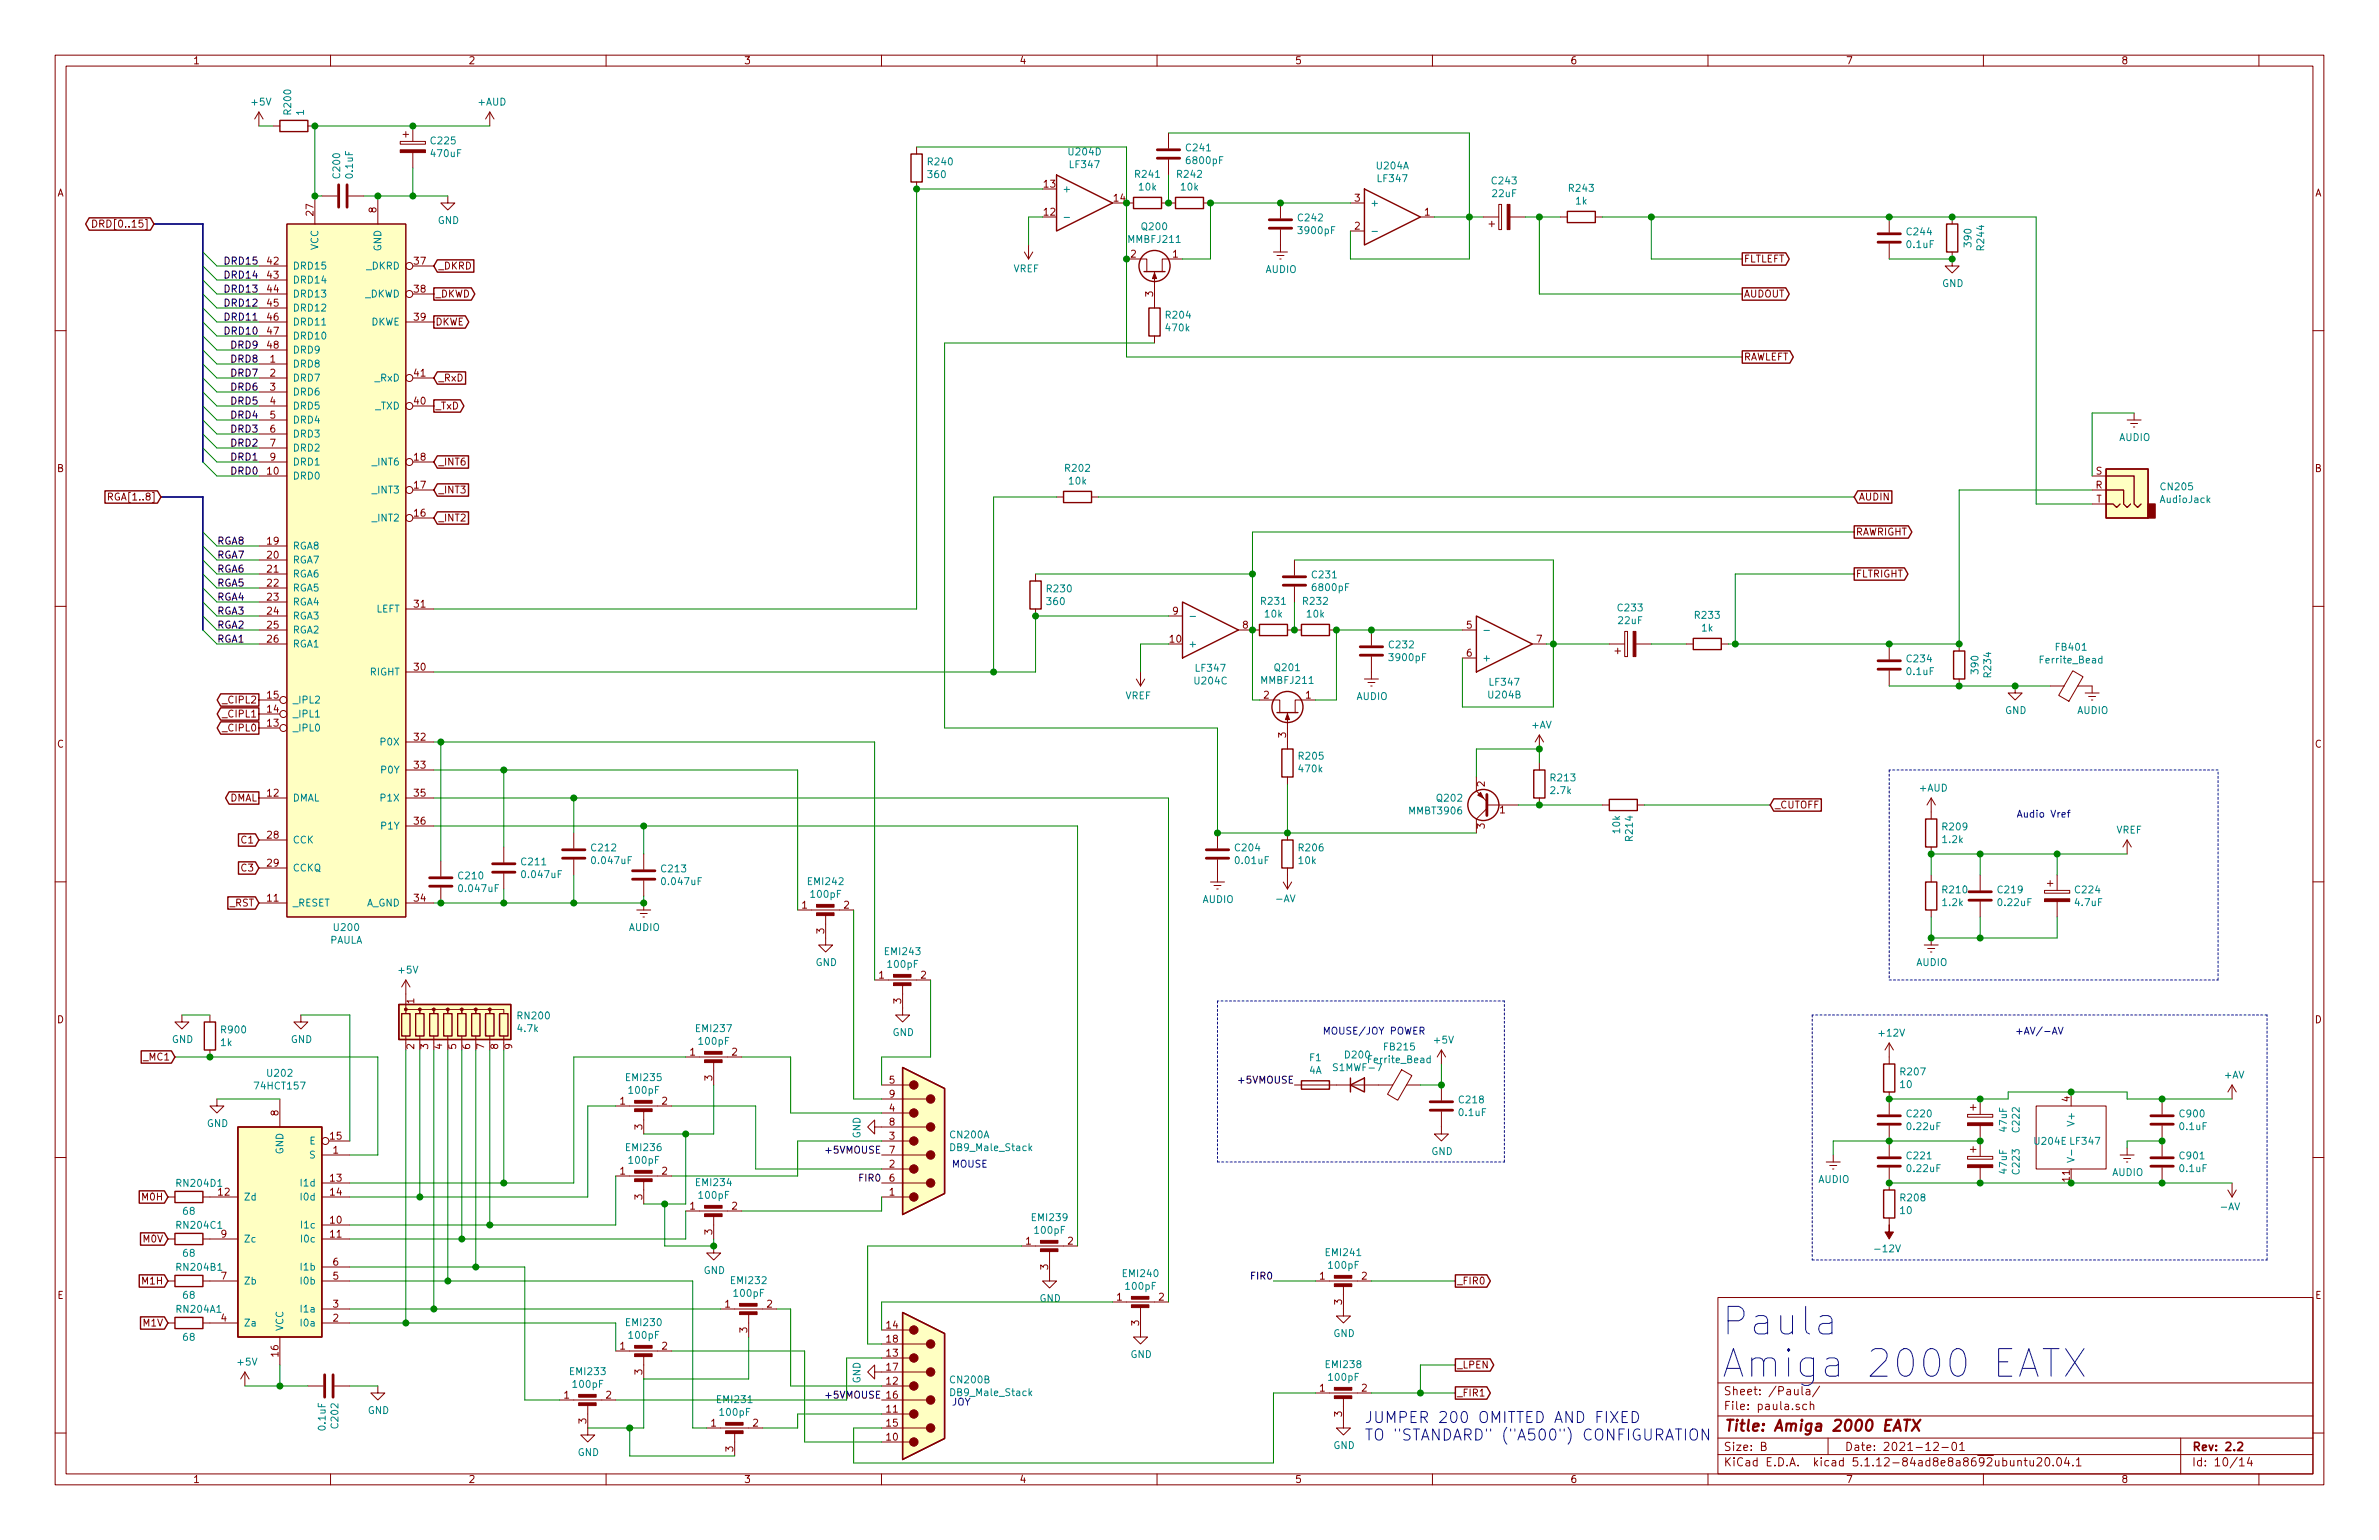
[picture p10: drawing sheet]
<svg xmlns="http://www.w3.org/2000/svg" width="432mm" height="279mm" viewBox="0 0 432 279" stroke-linecap="round" stroke-linejoin="round" font-family="sans-serif">
<defs><g id="words">
<g font-size="7" fill="#0000c2">
<text x="312.4" y="242.3">Paula</text>
<text x="312.4" y="249.9">Amiga 2000 EATX</text>
</g>
<g font-size="2.8" fill="#0000c2">
<text x="247.6" y="258.2">JUMPER 200 OMITTED AND FIXED</text>
<text x="247.6" y="261.4">TO &quot;STANDARD&quot; (&quot;A500&quot;) CONFIGURATION</text>
</g>
<text font-size="2.8" fill="#840000" x="312.8" y="259.7">Title: Amiga 2000 EATX</text>
<g font-size="2.1" fill="#840000">
<text x="312.8" y="255.8">File: paula.sch</text>
<text x="312.8" y="253.1">Sheet: /Paula/</text>
<text x="312.8" y="263.2">Size: B</text>
<text x="334.8" y="263.2">Date: 2021-12-01</text>
<text x="397.8" y="263.2">Rev: 2.2</text>
<text x="312.8" y="266">KiCad E.D.A. kicad 5.1.12-84ad8e8a8692ubuntu20.04.1</text>
<text x="397.8" y="266">Id: 10/14</text>
</g>
<g font-size="1.8" fill="#840000">
<text x="35" y="11.6">1</text>
<text x="85" y="11.6">2</text>
<text x="135" y="11.6">3</text>
<text x="185" y="11.6">4</text>
<text x="235" y="11.6">5</text>
<text x="285" y="11.6">6</text>
<text x="335" y="11.6">7</text>
<text x="385" y="11.6">8</text>
<text x="10.4" y="35.6">A</text>
<text x="189.5" y="34">13</text>
<text x="420.2" y="35.6">A</text>
<text x="18" y="41.3">DRD[0..15]</text>
<text x="56.9" y="39.1" transform="rotate(-90 56.9 39.1)">27</text>
<text x="68.3" y="38.6" transform="rotate(-90 68.3 38.6)">8</text>
<text x="189.5" y="39.1">12</text>
<text x="202.2" y="36.6">14</text>
<text x="245.9" y="41.7">2</text>
<text x="245.9" y="36.6">3</text>
<text x="258.6" y="39.1">1</text>
<text x="205.3" y="46.7">2</text>
<text x="212.9" y="46.7">1</text>
<text x="316.5" y="47.6">FLTLEFT</text>
<text x="48.6" y="48">42</text>
<text x="48.6" y="50.5">43</text>
<text x="48.6" y="53.1">44</text>
<text x="75.2" y="48">37</text>
<text x="75.2" y="53.1">38</text>
<text x="79" y="54">_DKWD</text>
<text x="79.5" y="48.9">_DKRD</text>
<text x="209.3" y="53.8" transform="rotate(-90 209.3 53.8)">3</text>
<text x="316.5" y="54">AUDOUT</text>
<text x="48.6" y="55.6">45</text>
<text x="48.6" y="58.2">46</text>
<text x="75.2" y="58.2">39</text>
<text x="79" y="59.1">DKWE</text>
<text x="48.6" y="60.7">47</text>
<text x="48.6" y="63.2">48</text>
<text x="49" y="65.8">1</text>
<text x="316.5" y="65.4">RAWLEFT</text>
<text x="49" y="68.3">2</text>
<text x="49" y="70.9">3</text>
<text x="75.2" y="68.3">41</text>
<text x="79.5" y="69.2">_RxD</text>
<text x="49" y="73.4">4</text>
<text x="49" y="75.9">5</text>
<text x="75.2" y="73.4">40</text>
<text x="79" y="74.3">_TxD</text>
<text x="49" y="78.5">6</text>
<text x="49" y="81">7</text>
<text x="49" y="83.6">9</text>
<text x="75.2" y="83.6">18</text>
<text x="10.4" y="85.6">B</text>
<text x="48.6" y="86.1">10</text>
<text x="75.2" y="88.6">17</text>
<text x="79.5" y="84.5">_INT6</text>
<text x="79.5" y="89.5">_INT3</text>
<text x="380.4" y="88.6">R</text>
<text x="380.4" y="86.1">S</text>
<text x="420.2" y="85.6">B</text>
<text x="20.4" y="90.8">RGA[1..8]</text>
<text x="75.2" y="93.7">16</text>
<text x="79.5" y="94.6">_INT2</text>
<text x="337.3" y="90.8">AUDIN</text>
<text x="380.5" y="91.2">T</text>
<text x="48.6" y="98.8">19</text>
<text x="48.6" y="101.3">20</text>
<text x="336.8" y="97.2">RAWRIGHT</text>
<text x="48.6" y="103.9">21</text>
<text x="48.6" y="106.4">22</text>
<text x="336.8" y="104.8">FLTRIGHT</text>
<text x="48.6" y="109">23</text>
<text x="48.6" y="111.5">24</text>
<text x="75.2" y="110.2">31</text>
<text x="212.9" y="111.5">9</text>
<text x="48.6" y="114">25</text>
<text x="48.6" y="116.6">26</text>
<text x="212.4" y="116.6">10</text>
<text x="225.6" y="114">8</text>
<text x="266.2" y="114">5</text>
<text x="266.2" y="119.1">6</text>
<text x="278.9" y="116.6">7</text>
<text x="75.2" y="121.7">30</text>
<text x="40.7" y="130.2">_CIPL1</text>
<text x="40.7" y="127.6">_CIPL2</text>
<text x="48.6" y="131.8">13</text>
<text x="48.6" y="129.3">14</text>
<text x="48.6" y="126.7">15</text>
<text x="229.4" y="126.7">2</text>
<text x="237" y="126.7">1</text>
<text x="10.4" y="135.6">C</text>
<text x="40.7" y="132.7">_CIPL0</text>
<text x="75.2" y="134.4">32</text>
<text x="233.4" y="133.8" transform="rotate(-90 233.4 133.8)">3</text>
<text x="420.2" y="135.6">C</text>
<text x="75.2" y="139.4">33</text>
<text x="269.5" y="142.7" transform="rotate(-90 269.5 142.7)">2</text>
<text x="41.6" y="145.4">DMAL</text>
<text x="48.6" y="144.5">12</text>
<text x="75.2" y="144.5">35</text>
<text x="75.2" y="149.6">36</text>
<text x="272.2" y="147.6">1</text>
<text x="322.1" y="146.7">_CUTOFF</text>
<text x="43.9" y="153">C1</text>
<text x="48.6" y="152.1">28</text>
<text x="269.5" y="150.3" transform="rotate(-90 269.5 150.3)">3</text>
<text x="43.9" y="158.1">C3</text>
<text x="48.6" y="157.2">29</text>
<text x="41.7" y="164.5">_RST</text>
<text x="48.6" y="163.6">11</text>
<text x="75.2" y="163.6">34</text>
<text x="145.6" y="164.8">1</text>
<text x="153.2" y="164.8">2</text>
<text x="149.6" y="169.4" transform="rotate(-90 149.6 169.4)">3</text>
<text x="159.5" y="177.5">1</text>
<text x="167.2" y="177.5">2</text>
<text x="10.4" y="185.6">D</text>
<text x="75.2" y="182.1" transform="rotate(-90 75.2 182.1)">1</text>
<text x="163.6" y="182.1" transform="rotate(-90 163.6 182.1)">3</text>
<text x="420.2" y="185.6">D</text>
<text x="75.2" y="190.3" transform="rotate(-90 75.2 190.3)">2</text>
<text x="77.7" y="190.3" transform="rotate(-90 77.7 190.3)">3</text>
<text x="80.3" y="190.3" transform="rotate(-90 80.3 190.3)">4</text>
<text x="82.8" y="190.3" transform="rotate(-90 82.8 190.3)">5</text>
<text x="85.3" y="190.3" transform="rotate(-90 85.3 190.3)">6</text>
<text x="87.9" y="190.3" transform="rotate(-90 87.9 190.3)">7</text>
<text x="90.4" y="190.3" transform="rotate(-90 90.4 190.3)">8</text>
<text x="93" y="190.3" transform="rotate(-90 93 190.3)">9</text>
<text x="125.2" y="191.5">1</text>
<text x="132.9" y="191.5">2</text>
<text x="26.2" y="192.4">_MC1</text>
<text x="129.3" y="196.1" transform="rotate(-90 129.3 196.1)">3</text>
<text x="161.4" y="196.6">5</text>
<text x="50.5" y="202.4" transform="rotate(-90 50.5 202.4)">8</text>
<text x="112.5" y="200.4">1</text>
<text x="120.2" y="200.4">2</text>
<text x="161.4" y="201.7">4</text>
<text x="161.4" y="199.1">9</text>
<text x="375.7" y="199.9" transform="rotate(-90 375.7 199.9)">4</text>
<text x="60" y="206.8">15</text>
<text x="60.5" y="209.3">1</text>
<text x="116.6" y="205" transform="rotate(-90 116.6 205)">3</text>
<text x="161.4" y="206.8">3</text>
<text x="161.4" y="209.3">7</text>
<text x="161.4" y="204.2">8</text>
<text x="60" y="214.4">13</text>
<text x="112.5" y="213.1">1</text>
<text x="120.2" y="213.1">2</text>
<text x="161.4" y="211.8">2</text>
<text x="161.4" y="214.4">6</text>
<text x="375.7" y="214.3" transform="rotate(-90 375.7 214.3)">11</text>
<text x="26" y="217.8">M0H</text>
<text x="39.7" y="216.9">12</text>
<text x="60" y="222">10</text>
<text x="60" y="216.9">14</text>
<text x="116.6" y="217.7" transform="rotate(-90 116.6 217.7)">3</text>
<text x="125.2" y="219.5">1</text>
<text x="132.9" y="219.5">2</text>
<text x="161.4" y="216.9">1</text>
<text x="26.1" y="225.4">M0V</text>
<text x="40.2" y="224.5">9</text>
<text x="60" y="224.5">11</text>
<text x="129.3" y="224" transform="rotate(-90 129.3 224)">3</text>
<text x="186.2" y="225.8">1</text>
<text x="193.8" y="225.8">2</text>
<text x="26" y="233">M1H</text>
<text x="40.2" y="232.2">7</text>
<text x="60.5" y="232.2">5</text>
<text x="60.5" y="229.6">6</text>
<text x="190.2" y="230.4" transform="rotate(-90 190.2 230.4)">3</text>
<text x="239.5" y="232.2">1</text>
<text x="247.2" y="232.2">2</text>
<text x="264.4" y="233">_FIR0</text>
<text x="10.4" y="235.6">E</text>
<text x="40.2" y="239.8">4</text>
<text x="60.5" y="239.8">2</text>
<text x="60.5" y="237.2">3</text>
<text x="131.6" y="237.2">1</text>
<text x="139.2" y="237.2">2</text>
<text x="202.7" y="236">1</text>
<text x="210.3" y="236">2</text>
<text x="243.6" y="236.7" transform="rotate(-90 243.6 236.7)">3</text>
<text x="420.2" y="235.6">E</text>
<text x="26.1" y="240.7">M1V</text>
<text x="112.5" y="244.9">1</text>
<text x="120.2" y="244.9">2</text>
<text x="135.6" y="241.8" transform="rotate(-90 135.6 241.8)">3</text>
<text x="161" y="241">14</text>
<text x="161" y="243.6">18</text>
<text x="206.8" y="240.5" transform="rotate(-90 206.8 240.5)">3</text>
<text x="50.5" y="246.1" transform="rotate(-90 50.5 246.1)">16</text>
<text x="116.6" y="249.4" transform="rotate(-90 116.6 249.4)">3</text>
<text x="161" y="251.2">12</text>
<text x="161" y="246.1">13</text>
<text x="161" y="248.7">17</text>
<text x="264.4" y="248.3">_LPEN</text>
<text x="102.4" y="253.7">1</text>
<text x="110" y="253.7">2</text>
<text x="161" y="256.3">11</text>
<text x="239.5" y="252.5">1</text>
<text x="243.6" y="257" transform="rotate(-90 243.6 257)">3</text>
<text x="247.2" y="252.5">2</text>
<text x="264.4" y="253.4">_FIR1</text>
<text x="106.4" y="258.3" transform="rotate(-90 106.4 258.3)">3</text>
<text x="129.1" y="258.8">1</text>
<text x="133.1" y="263.4" transform="rotate(-90 133.1 263.4)">3</text>
<text x="136.7" y="258.8">2</text>
<text x="161" y="261.4">10</text>
<text x="161" y="258.8">15</text>
<text x="35" y="269">1</text>
<text x="85" y="269">2</text>
<text x="135" y="269">3</text>
<text x="185" y="269">4</text>
<text x="235" y="269">5</text>
<text x="285" y="269">6</text>
<text x="335" y="269">7</text>
<text x="385" y="269">8</text>
</g>
<g font-size="1.8" fill="#008484">
<text x="45.8" y="19.2">+5V</text>
<text x="52.9" y="20.7" transform="rotate(-90 52.9 20.7)">R200</text>
<text x="55.2" y="20.9" transform="rotate(-90 55.2 20.9)">1</text>
<text x="86.8" y="19.2">+AUD</text>
<text x="78.3" y="26.2">C225</text>
<text x="78.4" y="28.5">470uF</text>
<text x="168.6" y="30">R240</text>
<text x="194.1" y="28.2">U204D</text>
<text x="215.4" y="27.5">C241</text>
<text x="215.6" y="29.8">6800pF</text>
<text x="61.7" y="32.2" transform="rotate(-90 61.7 32.2)">C200</text>
<text x="64.1" y="32.2" transform="rotate(-90 64.1 32.2)">0.1uF</text>
<text x="168.6" y="32.3">360</text>
<text x="192.8" y="34.9">+</text>
<text x="194.3" y="30.5">LF347</text>
<text x="206.2" y="32.3">R241</text>
<text x="206.8" y="34.6">10k</text>
<text x="213.8" y="32.3">R242</text>
<text x="214.4" y="34.6">10k</text>
<text x="250" y="30.7">U204A</text>
<text x="250.2" y="33">LF347</text>
<text x="270.9" y="33.5">C243</text>
<text x="271" y="35.8">22uF</text>
<text x="284.9" y="34.8">R243</text>
<text x="79.5" y="40.6">GND</text>
<text x="207.4" y="41.8">Q200</text>
<text x="235.7" y="40.2">C242</text>
<text x="248.7" y="37.5">+</text>
<text x="286.1" y="37.1">1k</text>
<text x="57.8" y="45.4" transform="rotate(-90 57.8 45.4)">VCC</text>
<text x="69.2" y="45.6" transform="rotate(-90 69.2 45.6)">GND</text>
<text x="204.9" y="44.1">MMBFJ211</text>
<text x="235.9" y="42.5">3900pF</text>
<text x="346.2" y="45">0.1uF</text>
<text x="346.2" y="42.7">C244</text>
<text x="357.8" y="44.7" transform="rotate(-90 357.8 44.7)">390</text>
<text x="360.1" y="45.3" transform="rotate(-90 360.1 45.3)">R244</text>
<text x="53.1" y="48.9">DRD15</text>
<text x="53.1" y="51.4">DRD14</text>
<text x="53.1" y="54">DRD13</text>
<text x="66.2" y="54">_DKWD</text>
<text x="66.5" y="48.9">_DKRD</text>
<text x="183.9" y="49.4">VREF</text>
<text x="229.7" y="49.5">AUDIO</text>
<text x="352.5" y="52.1">GND</text>
<text x="53.1" y="56.5">DRD12</text>
<text x="53.1" y="59.1">DRD11</text>
<text x="67.2" y="59.1">DKWE</text>
<text x="211.7" y="57.8">R204</text>
<text x="53.1" y="61.6">DRD10</text>
<text x="53.1" y="64.1">DRD9</text>
<text x="211.8" y="60.1">470k</text>
<text x="53.1" y="66.7">DRD8</text>
<text x="53.1" y="69.2">DRD7</text>
<text x="53.1" y="71.8">DRD6</text>
<text x="68.1" y="69.2">_RxD</text>
<text x="53.1" y="74.3">DRD5</text>
<text x="53.1" y="76.8">DRD4</text>
<text x="68.1" y="74.3">_TXD</text>
<text x="53.1" y="79.4">DRD3</text>
<text x="53.1" y="81.9">DRD2</text>
<text x="384.6" y="80">AUDIO</text>
<text x="53.1" y="87">DRD0</text>
<text x="53.1" y="84.5">DRD1</text>
<text x="67.8" y="89.5">_INT3</text>
<text x="67.8" y="84.5">_INT6</text>
<text x="193.5" y="85.6">R202</text>
<text x="194.1" y="87.9">10k</text>
<text x="392.4" y="89">CN205</text>
<text x="67.8" y="94.6">_INT2</text>
<text x="392.2" y="91.3">AudioJack</text>
<text x="53.1" y="99.7">RGA8</text>
<text x="53.1" y="102.2">RGA7</text>
<text x="53.1" y="104.8">RGA6</text>
<text x="53.1" y="107.3">RGA5</text>
<text x="190.1" y="107.5">R230</text>
<text x="238.3" y="104.9">C231</text>
<text x="238.4" y="107.2">6800pF</text>
<text x="53.1" y="109.9">RGA4</text>
<text x="53.1" y="112.4">RGA3</text>
<text x="68.2" y="111.1">LEFT</text>
<text x="190.1" y="109.8">360</text>
<text x="229" y="109.7">R231</text>
<text x="229.7" y="112">10k</text>
<text x="236.7" y="109.7">R232</text>
<text x="237.3" y="112">10k</text>
<text x="293.8" y="110.9">C233</text>
<text x="293.8" y="113.2">22uF</text>
<text x="307.8" y="112.3">R233</text>
<text x="53.1" y="114.9">RGA2</text>
<text x="53.1" y="117.5">RGA1</text>
<text x="215.6" y="117.5">+</text>
<text x="252.2" y="117.6">C232</text>
<text x="252.4" y="119.9">3900pF</text>
<text x="308.9" y="114.6">1k</text>
<text x="373.3" y="118.1">FB401</text>
<text x="67.1" y="122.6">RIGHT</text>
<text x="217" y="124.2">U204C</text>
<text x="217.2" y="121.9">LF347</text>
<text x="229.1" y="124.1">MMBFJ211</text>
<text x="231.5" y="121.8">Q201</text>
<text x="269" y="120">+</text>
<text x="270.5" y="124.4">LF347</text>
<text x="346.2" y="122.5">0.1uF</text>
<text x="346.2" y="120.2">C234</text>
<text x="359.1" y="122.1" transform="rotate(-90 359.1 122.1)">390</text>
<text x="361.4" y="122.8" transform="rotate(-90 361.4 122.8)">R234</text>
<text x="370.5" y="120.4">Ferrite_Bead</text>
<text x="53.1" y="130.2">_IPL1</text>
<text x="53.1" y="127.6">_IPL2</text>
<text x="204.2" y="126.9">VREF</text>
<text x="246.2" y="127">AUDIO</text>
<text x="270.3" y="126.7">U204B</text>
<text x="363.9" y="129.5">GND</text>
<text x="377" y="129.5">AUDIO</text>
<text x="53.1" y="132.7">_IPL0</text>
<text x="69.3" y="135.3">P0X</text>
<text x="235.9" y="137.8">R205</text>
<text x="278.1" y="132.2">+AV</text>
<text x="69.3" y="140.3">P0Y</text>
<text x="235.9" y="140.1">470k</text>
<text x="281.6" y="141.8">R213</text>
<text x="348.5" y="143.6">+AUD</text>
<text x="53.1" y="145.4">DMAL</text>
<text x="69.3" y="145.4">P1X</text>
<text x="256" y="147.8">MMBT3906</text>
<text x="260.9" y="145.4">Q202</text>
<text x="281.6" y="144.1">2.7k</text>
<text x="53.1" y="153">CCK</text>
<text x="69.3" y="150.5">P1Y</text>
<text x="107.5" y="154.5">C212</text>
<text x="224.3" y="154.5">C204</text>
<text x="235.9" y="154.5">R206</text>
<text x="294.1" y="151.1" transform="rotate(-90 294.1 151.1)">10k</text>
<text x="296.4" y="152.5" transform="rotate(-90 296.4 152.5)">R214</text>
<text x="352.7" y="153">1.2k</text>
<text x="352.7" y="150.6">R209</text>
<text x="384.1" y="151.2">VREF</text>
<text x="53.1" y="158.1">CCKQ</text>
<text x="83.3" y="159.5">C210</text>
<text x="83.6" y="161.8">0.047uF</text>
<text x="94.8" y="157">C211</text>
<text x="95" y="159.3">0.047uF</text>
<text x="107.7" y="156.8">0.047uF</text>
<text x="120.2" y="158.3">C213</text>
<text x="120.4" y="160.6">0.047uF</text>
<text x="146.8" y="160.6">EMI242</text>
<text x="224.4" y="156.8">0.01uF</text>
<text x="235.8" y="156.8">10k</text>
<text x="53.1" y="164.5">_RESET</text>
<text x="66.4" y="164.5">A_GND</text>
<text x="147.3" y="162.9">100pF</text>
<text x="218.3" y="163.8">AUDIO</text>
<text x="231.8" y="163.7">-AV</text>
<text x="352.7" y="164.4">1.2k</text>
<text x="352.7" y="162.1">R210</text>
<text x="362.7" y="162.1">C219</text>
<text x="362.8" y="164.4">0.22uF</text>
<text x="376.8" y="164.4">4.7uF</text>
<text x="376.8" y="162.1">C224</text>
<text x="59.8" y="171.2">PAULA</text>
<text x="60.8" y="168.9">U200</text>
<text x="114.1" y="168.9">AUDIO</text>
<text x="160.8" y="173.3">EMI243</text>
<text x="72.4" y="176.6">+5V</text>
<text x="148" y="175.3">GND</text>
<text x="161.3" y="175.6">100pF</text>
<text x="347.8" y="175.3">AUDIO</text>
<text x="94.1" y="184.9">RN200</text>
<text x="31.2" y="189.2">GND</text>
<text x="40.1" y="189.8">1k</text>
<text x="40.3" y="187.5">R900</text>
<text x="52.8" y="189.2">GND</text>
<text x="94.1" y="187.2">4.7k</text>
<text x="126.5" y="187.2">EMI237</text>
<text x="127" y="189.6">100pF</text>
<text x="162" y="188">GND</text>
<text x="251.4" y="190.6">FB215</text>
<text x="260.4" y="189.3">+5V</text>
<text x="341.2" y="188.1">+12V</text>
<text x="46.5" y="197.7">74HCT157</text>
<text x="48.7" y="195.4">U202</text>
<text x="113.8" y="196.1">EMI235</text>
<text x="237.6" y="194.8">4A</text>
<text x="237.7" y="192.5">F1</text>
<text x="242.4" y="194.3">S1MWF-7</text>
<text x="244.3" y="192">D200</text>
<text x="248.6" y="192.9">Ferrite_Bead</text>
<text x="345" y="197.4">10</text>
<text x="345.1" y="195.1">R207</text>
<text x="403.8" y="195.7">+AV</text>
<text x="114.3" y="198.5">100pF</text>
<text x="264.9" y="202.5">0.1uF</text>
<text x="264.9" y="200.2">C218</text>
<text x="346.2" y="202.7">C220</text>
<text x="376.6" y="203.9" transform="rotate(-90 376.6 203.9)">V+</text>
<text x="395.8" y="202.7">C900</text>
<text x="37.5" y="204.5">GND</text>
<text x="51.4" y="209.4" transform="rotate(-90 51.4 209.4)">GND</text>
<text x="56.2" y="207.6">E</text>
<text x="113.8" y="208.8">EMI236</text>
<text x="156.2" y="206.6" transform="rotate(-90 156.2 206.6)">GND</text>
<text x="172.6" y="206.5">CN200A</text>
<text x="172.8" y="208.8">DB9_Male_Stack</text>
<text x="259.8" y="209.5">GND</text>
<text x="346.3" y="205">0.22uF</text>
<text x="364.3" y="205.2" transform="rotate(-90 364.3 205.2)">47uF</text>
<text x="366.6" y="205.3" transform="rotate(-90 366.6 205.3)">C222</text>
<text x="369.4" y="207.7">U204E LF347</text>
<text x="395.7" y="205">0.1uF</text>
<text x="32.3" y="215.3">RN204D1</text>
<text x="54.8" y="215.3">I1d</text>
<text x="56.2" y="210.2">S</text>
<text x="114.3" y="211.2">100pF</text>
<text x="126.5" y="215.2">EMI234</text>
<text x="330" y="214.6">AUDIO</text>
<text x="346.2" y="210.3">C221</text>
<text x="346.3" y="212.6">0.22uF</text>
<text x="364.3" y="212.9" transform="rotate(-90 364.3 212.9)">47uF</text>
<text x="366.6" y="212.9" transform="rotate(-90 366.6 212.9)">C223</text>
<text x="383.4" y="213.4">AUDIO</text>
<text x="395.7" y="212.6">0.1uF</text>
<text x="395.8" y="210.3">C901</text>
<text x="33.3" y="220.4">68</text>
<text x="44.2" y="217.8">Zd</text>
<text x="54.8" y="217.8">I0d</text>
<text x="127" y="217.5">100pF</text>
<text x="187.5" y="221.5">EMI239</text>
<text x="345" y="220.3">10</text>
<text x="345.1" y="218">R208</text>
<text x="403.2" y="219.6">-AV</text>
<text x="32.3" y="222.9">RN204C1</text>
<text x="44.2" y="225.4">Zc</text>
<text x="54.9" y="222.9">I1c</text>
<text x="54.9" y="225.4">I0c</text>
<text x="188" y="223.9">100pF</text>
<text x="240.8" y="227.9">EMI241</text>
<text x="340.7" y="227.2">-12V</text>
<text x="32.3" y="230.6">RN204B1</text>
<text x="33.3" y="228">68</text>
<text x="44.2" y="233">Zb</text>
<text x="54.8" y="233">I0b</text>
<text x="54.8" y="230.5">I1b</text>
<text x="127.7" y="231.1">GND</text>
<text x="132.8" y="233">EMI232</text>
<text x="204" y="231.7">EMI240</text>
<text x="241.3" y="230.2">100pF</text>
<text x="32.2" y="238.2">RN204A1</text>
<text x="33.3" y="235.6">68</text>
<text x="54.9" y="238.1">I1a</text>
<text x="133.3" y="235.3">100pF</text>
<text x="188.7" y="236.2">GND</text>
<text x="204.5" y="234">100pF</text>
<text x="33.3" y="243.3">68</text>
<text x="44.2" y="240.7">Za</text>
<text x="51.4" y="241.6" transform="rotate(-90 51.4 241.6)">VCC</text>
<text x="54.9" y="240.7">I0a</text>
<text x="113.8" y="240.6">EMI230</text>
<text x="114.3" y="242.9">100pF</text>
<text x="242" y="242.6">GND</text>
<text x="43.2" y="247.8">+5V</text>
<text x="103.6" y="249.5">EMI233</text>
<text x="104.1" y="251.8">100pF</text>
<text x="156.2" y="251" transform="rotate(-90 156.2 251)">GND</text>
<text x="172.6" y="251">CN200B</text>
<text x="205.2" y="246.4">GND</text>
<text x="240.8" y="248.2">EMI238</text>
<text x="241.3" y="250.5">100pF</text>
<text x="66.8" y="256.5">GND</text>
<text x="130.3" y="254.6">EMI231</text>
<text x="130.8" y="256.9">100pF</text>
<text x="172.8" y="253.3">DB9_Male_Stack</text>
<text x="59.1" y="259.4" transform="rotate(-90 59.1 259.4)">0.1uF</text>
<text x="61.4" y="259" transform="rotate(-90 61.4 259)">C202</text>
<text x="242" y="262.9">GND</text>
<text x="104.9" y="264.2">GND</text>
</g>
<g font-size="1.8">
<text x="41.1" y="53.1">DRD13</text>
<text x="41.1" y="50.5">DRD14</text>
<text x="41.1" y="48">DRD15</text>
<text x="41.1" y="55.6">DRD12</text>
<text x="41.1" y="58.2">DRD11</text>
<text x="41.1" y="60.7">DRD10</text>
<text x="42.1" y="65.8">DRD8</text>
<text x="42.1" y="63.2">DRD9</text>
<text x="42.1" y="70.9">DRD6</text>
<text x="42.1" y="68.3">DRD7</text>
<text x="42.1" y="75.9">DRD4</text>
<text x="42.1" y="73.4">DRD5</text>
<text x="42.1" y="78.5">DRD3</text>
<text x="42.1" y="83.6">DRD1</text>
<text x="42.1" y="81">DRD2</text>
<text x="42.1" y="86.1">DRD0</text>
<text x="39.4" y="101.3">RGA7</text>
<text x="39.4" y="98.8">RGA8</text>
<text x="39.4" y="106.4">RGA5</text>
<text x="39.4" y="103.9">RGA6</text>
<text x="39.4" y="109">RGA4</text>
<text x="39.4" y="111.5">RGA3</text>
<text x="39.4" y="114">RGA2</text>
<text x="39.4" y="116.6">RGA1</text>
<text x="225.3" y="196.6">+5VMOUSE</text>
<text x="150.3" y="209.3">+5VMOUSE</text>
<text x="156.2" y="214.4">FIR0</text>
<text x="227.3" y="232.2">FIR0</text>
<text x="150.3" y="253.7">+5VMOUSE 16</text>
</g>
<g font-size="1.8" fill="#0000c2">
<text x="367" y="148.3">Audio Vref</text>
<text x="240" y="187.7">MOUSE/JOY POWER</text>
<text x="367.6" y="187.7">+AV/-AV</text>
<text x="172.7" y="211.8">MOUSE</text>
<text x="172.7" y="255">JOY</text>
</g>
</g></defs>
<g fill="none" stroke="#840000" stroke-width=".18">
<path d="M10 10h411.8v259.4h-411.8zM12 12h407.8v255.4h-407.8zM60 10v2M110 10v2M160 10v2M210 10v2M260 10v2M310 10v2M360 10v2M410 10v2M16.8 39.9a.66 .66 0 0 1 .8 .7 .66 .66 0 0 1-.8 .6zM47 20.3l-.8 1.3"/>
<path d="M47 20.3v2.6M47 20.3l.8 1.3M49.5 22.9h1.3M55.9 22.9h1.2M57.1 35.6v5M58.4 35.6h2.8M63.2 35.6h2.8M68.6 35.6v5M72.6 25.7h4.6v.5h-4.6zM73.2 24.4h1M73.7 23.9v1M74.9 22.9v2.8"/>
<path d="M74.9 27.7v2.8M81.3 35.6v1.2h1.2l-1.2 1.3-1.3-1.3h1.3M88.9 20.3v2.6M88.9 20.3l-.8 1.3M88.9 20.3l.8 1.3M166.4 26.7v1.2M166.4 33v1.3M204.5 36.8h1.2M210.8 36.8h2.6M212.1 24.1v2.8M212.1 29v2.8M218.4 36.8h1.3"/>
<path d="M232.4 36.8v2.8M245.1 36.8h2.5M257.8 39.4h2.5M269.2 39.4h2.8M272 37.1h.5v4.6h-.5zM274.1 39.4h2.8M283.2 39.4h1.3M289.6 39.4h1.2M342.9 39.4v2.8M354.3 39.4v1.2M10 60h2M47 48.3h5.1"/>
<path d="M47 53.3h5.1M47 58.4h5.1M47 50.8h5.1M47 55.9h5.1M52.1 40.6h21.6v125.8h-21.6zM73.7 58.4h5M74.9 48.3h3.8M74.9 53.3h3.8M185.9 45.7l.8 1.3M186.7 44.5v2.5M187.5 45.7l-.8 1.3M204.5 47h3.7v2.3"/>
<path d="M209.5 49.3v6.6M214.6 47h-3.7v2.3M231.1 45.7h2.6M231.8 46.4h1.2M232.3 47h.2M232.4 41.7v4M245.1 41.9h2.5M270.3 40.6h1M270.8 40.1v1M342.9 44.2v2.8M354.3 45.7v2.6h1.3l-1.3 1.2-1.2-1.2h1.2M419.8 60h2"/>
<path d="M47 66h5.1M47 68.6h5.1M47 71.1h5.1M47 73.7h5.1M47 61h5.1M47 63.5h5.1M47 76.2h5.1M47 78.7h5.1M74.9 68.6h3.8M74.9 73.7h3.8M209.5 61v1.2M386.1 76.2h2.5"/>
<path d="M386.7 76.8h1.3M387.2 77.5h.3M387.3 74.9v1.3M19.7 90.1h.6l.1-.2-.1-.3-.1-.1h-.5v1.2M47 86.4h5.1M47 83.8h5.1M47 99.1h5.1M47 81.3h5.1M74.9 94h3.8M74.9 88.9h3.8M74.9 83.8h3.8M191.8 90.2h1.2"/>
<path d="M198.1 90.2h1.3M379.7 86.4h2.6M379.7 88.9h2.6M379.7 91.4h2.6M10 110h2M47 116.8h5.1M47 114.3h5.1M47 111.8h5.1M47 101.6h5.1M47 104.1h5.1M47 106.7h5.1M47 109.2h5.1"/>
<path d="M73.7 110.5h5M188 104.1v1.3M188 110.5v1.3M212.1 111.8h2.5M224.8 114.3h3.8M233.7 114.3h2.5M234.9 101.6v2.8M234.9 106.4v2.8M241.3 114.3h1.3M248.9 114.3v2.8M248.9 119.1v4.1M265.4 114.3h2.6"/>
<path d="M265.4 119.4h2.6M278.1 116.8h2.6M292.1 116.8h2.8M293.1 118.1h1M293.6 117.6v1M294.9 114.6h.5v4.5h-.5zM296.9 116.8h2.8M306.1 116.8h1.2M312.4 116.8h1.3M342.9 116.8v2.8M355.6 116.8v1.3M419.8 110h2"/>
<path d="M47 127h3.8M47 132.1h3.8M47 129.5h3.8M73.7 121.9h5M73.7 134.6h5M73.7 139.7h5M206.2 123.2l.8 1.3M207 121.9v2.6M207.8 123.2l-.8 1.3M228.6 127h3.7v2.3M233.7 129.3v6.6M238.8 127h-3.7v2.3"/>
<path d="M247.6 123.2h2.6M248.3 123.8h1.3M248.8 124.5h.2M279.4 133.4l-.8 1.2M279.4 133.4v2.5M279.4 138.4v1.3M279.4 133.4l.8 1.2M342.9 121.7v2.8M355.6 123.2v1.3M365.8 124.5v1.2h1.2l-1.2 1.3-1.3-1.3h1.3M372.1 124.5h2.5M376.2 121.7l1.9 1.1-2.6 4.4-1.8-1z"/>
<path d="M377.1 124.5h2.6v1.2M378.5 125.7h2.5M379.1 126.4h1.3M379.6 127h.3M10 160h2M47 144.8h5.1M47 152.4h5.1M47 157.5h5.1M73.7 144.8h5M73.7 149.9h5M80 156.2v2.8M91.4 153.7v2.8"/>
<path d="M91.4 158.5v2.8M104.1 151.1v2.8M104.1 156v2.8M116.8 154.9v2.8M116.8 159.8v2.8M221 151.1v2.8M221 156v4M233.7 141v1.2M233.7 151.1v1.3M233.7 157.5v3.8M268 141v2.5l1.9 1.9M269.9 146.7l-1.9 1.9v2.5"/>
<path d="M269.9 146.1h5.7M279.4 144.8v1.3M290.8 146.1h1.3M297.2 146.1h1.2M350.5 144.8l-.7 1.3M350.5 144.8v3.8M350.5 153.7v1.2M350.5 158.8v1.2M350.5 144.8l.8 1.3M359.4 158.8v2.7M372.1 159.8v1M373.4 158.8v2.7"/>
<path d="M386.1 152.4v2.5M386.1 152.4l-.8 1.3M386.1 152.4l.7 1.3M419.8 160h2M47 163.8h5.1M73.7 177.8v5.1M73.7 177.8l-.8 1.3M73.7 177.8l.7 1.3M73.7 163.8h5M80 161v2.8M115.6 165.1h2.5M116.2 165.7h1.3"/>
<path d="M116.7 166.4h.3M116.8 163.8v1.3M144.8 165.1h10.1M149.9 165.9v5.6h1.2l-1.2 1.2-1.3-1.2h1.3M158.7 177.8h10.2M163.8 178.6v5.6h1.3l-1.3 1.2-1.2-1.2h1.2M219.7 160h2.5M220.3 160.7h1.3M220.9 161.3h.2M232.9 160l.8 1.3M234.4 160l-.7 1.3M349.2 171.5h2.6"/>
<path d="M349.9 172.1h1.3M350.4 172.7h.2M350.5 165.1v1.3M350.5 170.2v1.3M359.4 163.6v2.8M371.1 161.5h4.6v.6h-4.6zM371.6 160.3h1M373.4 163.6v2.8M33 184.2v1.2h1.3l-1.3 1.3-1.3-1.3h1.3M38.1 184.2v1.2M38.1 190.5v1.3M39.4 199.4v1.3h1.2l-1.2 1.2-1.3-1.2h1.3"/>
<path d="M50.8 199.4v5.1M54.6 184.2v1.2h1.3l-1.3 1.3-1.3-1.3h1.3M73.7 183.9v-.8h2.5v.8v-.8h2.5v.8v-.8h2.6v.8v-.8h2.5v.8v-.8h2.6v.8v-.8h2.5v.8v-.8h2.5v.8M73.7 188v1.2M76.2 188v1.2M78.7 188v1.2M81.3 188v1.2M83.8 188v1.2M86.4 188v1.2M88.9 188v1.2M91.4 188v1.2M124.5 191.8h10.1"/>
<path d="M129.5 192.5v4.4M160 196.9h5.1M160 199.4h8.1M234.9 196.9h17.9M254.4 194.1l1.9 1-2.6 4.5-1.9-1.1zM255.3 196.9h2.5M261.6 190.5l-.7 1.3M261.6 190.5v2.5M261.6 196.9v2.7M261.6 190.5l.8 1.3M342.9 189.2v3.8M342.9 198.1v4.1"/>
<path d="M342.9 189.2l-.8 1.3M342.9 189.2l.8 1.3M359.4 199.4v2.8M375.9 198.1v2.6M392.4 199.4v2.8M405.1 196.9l-.7 1.2M405.1 196.9v2.5M405.1 196.9l.8 1.2M10 210h2M30.5 217.2h1.2M36.8 217.2h6.4M58.4 217.2h5.1"/>
<path d="M58.4 209.6h5.1M58.4 214.6h5.1M59.7 207h3.8M111.8 200.7h10.1M111.8 213.4h10.1M116.8 201.4v4.3M116.8 214.1v4.3M124.5 219.7h10.1M158.7 204.5v-1.3l-1.2 1.3 1.2 1.2v-1.2h9.4M160 212.1h5.1M160 217.2h5.1M160 209.6h8.1"/>
<path d="M160 214.6h8.1M160 207h5.1M160 201.9h5.1M261.6 201.7v4h1.3l-1.3 1.3-1.3-1.3h1.3M331.5 210.8h2.5M332.1 211.5h1.3M332.6 212.1h.3M332.7 209.6v1.2M342.9 204.2v5.6M342.9 211.8v4.1M357.1 202.2h4.6v.5h-4.6zM357.1 209.8h4.6v.5h-4.6z"/>
<path d="M357.6 200.9h1M357.6 208.5h1M358.1 200.4v1M358.1 208v1M359.4 204.2v5.6M359.4 211.8v2.8M369.6 200.7h12.7v11.4h-12.7zM384.8 209.6h2.5M385.4 210.2h1.3M386 210.8h.2M386.1 208.3v1.3M392.4 204.2v5.6"/>
<path d="M392.4 211.8v2.8M404.4 215.9l.7 1.3M405.1 214.6v2.6M405.9 215.9l-.8 1.3M419.8 210h2M30.5 232.4h1.2M30.5 224.8h1.2M36.8 232.4h6.4M36.8 224.8h6.4M58.4 232.4h5.1M58.4 224.8h5.1M58.4 222.3h5.1"/>
<path d="M58.4 237.5h5.1M58.4 229.9h5.1M129.5 226.1v1.2h1.3l-1.3 1.3-1.2-1.3h1.2M129.5 220.5v4.3M130.8 237.5h10.2M135.9 238.3v4.3M185.4 226.1h10.2M190.5 226.8v5.6h1.3l-1.3 1.3-1.3-1.3h1.3M201.9 236.2h10.2M207 237v5.6h1.3l-1.3 1.2-1.3-1.2h1.3M238.8 232.4h10.1M243.8 233.2v5.6h1.3l-1.3 1.2-1.2-1.2h1.2"/>
<path d="M311.8 235.4h108v32h-108zM342.9 221v1.3M10 260h2M30.5 240h1.2M36.8 240h6.4M44.4 248.9l-.7 1.3M44.4 248.9v2.6M44.4 248.9l.8 1.3M50.8 242.6v5.1M55.9 251.5h2.8M58.4 240h5.1M60.7 251.5h2.8"/>
<path d="M68.6 251.5v1.2h1.2l-1.2 1.3-1.3-1.3h1.3M101.6 254h10.2M106.7 254.8v5.6h1.2l-1.2 1.2-1.3-1.2h1.3M111.8 245.1h10.1M116.8 245.9v4.3M128.3 259.1h10.1M133.3 259.8v4.4M158.7 248.9v-1.2l-1.2 1.2 1.2 1.3v-1.3h9.4M160 251.5h5.1M160 254h8.1M160 259.1h8.1M160 256.5h5.1"/>
<path d="M160 246.4h5.1M160 243.8h8.1M160 241.3h5.1M238.8 252.7h10.1M243.8 253.5v5.6h1.3l-1.3 1.3-1.2-1.3h1.2M311.8 256.9h108M311.8 250.9h108M327.9 254.8h-.4l-.3 .2 .1 .6 .2 .2 .4-.1M328.6 254.9v-.1a.37 .37 0 0 1 .6 .2v.8M328.6 254.3v1.5M419.8 260h2M60 267.4v2"/>
<path d="M110 267.4v2M160 267.4v2M160 261.6h5.1M210 267.4v2M260 267.4v2M310 267.4v2M311.8 263.9h108M311.8 260.9h108M319.7 262.4l.7-.1 .1-.2-.1-.4h-.7v1.5h.6l.3-.3a.41 .41 0 0 0-.4-.5M331.8 260.9v3M351 261.8l.6-.1 .2 .4-.9 1.1h.9M352.5 262.6h1.1"/>
<path d="M354.4 261.8l.4-.1a.94 .94 0 0 1 0 1.5 .82 .82 0 0 1-.4-1.4zM355.7 262.1l.4-.4v1.5M355.7 263.2h.9M360 267.4v2M366.2 265.1l.2-.1h.4l.1 1M366.2 265v1M367.4 265h.5M367.6 264.5v1.3l.3 .2M368.5 265v.8a.37 .37 0 0 0 .6 0M369.1 265v1M369.7 264.6l.3-.1h.3l.2 .1 .1 .3-.1 .2-.8 .9h.9M371.3 264.6l.2-.1a.8 .8 0 0 1 .6 .7 .8 .8 0 0 1-.6 .8l-.2-.2-.1-.4z"/>
<path d="M372.7 265.8v.2M373.5 264.6l.2-.1a.8 .8 0 0 1 .5 .7 .8 .8 0 0 1-.5 .8l-.2-.2-.2-.4zM375.1 264.4l-.4 1.1h1M375.4 265v1M376.2 265.8v.2M376.9 264.9l.4-.4v1.5M376.9 266h.8M395.8 260.9v6.5M406.5 264.9l.4-.4v1.5M406.5 266h.8M408.3 264.4l-.4 1.1h.9M408.6 265v1"/>
<path d="M410 267.4v2"/>
<circle cx="74.3" cy="53.3" r=".63"/>
<circle cx="74.3" cy="48.3" r=".63"/>
<circle cx="74.3" cy="73.7" r=".63"/>
<circle cx="74.3" cy="68.6" r=".63"/>
<circle cx="74.3" cy="94" r=".63"/>
<circle cx="74.3" cy="88.9" r=".63"/>
<circle cx="74.3" cy="83.8" r=".63"/>
<circle cx="51.4" cy="132.1" r=".63"/>
<circle cx="51.4" cy="127" r=".63"/>
<circle cx="51.4" cy="129.5" r=".63"/>
<circle cx="59.1" cy="207" r=".63"/>
</g>
<path d="M406.2 261.8l.6-.1 .2 .4-.9 1.1h.9" fill="none" stroke="#840000" stroke-width=".3"/>
<path d="M345.6 257.6h1.2M346.2 257.6l-.3 2M347.2 257.6l1.1 2M348.6 257.6l-1.6 2" fill="none" stroke="#840000" stroke-width=".41"/>
<g fill="#840000" stroke="#840000" stroke-width=".18">
<path d="M242.2 232.9h3.2v.5h-3.2z"/>
<path d="M242.2 231.4h3.2v.5h-3.2z"/>
<path d="M357.1 203.7h4.6v.5h-4.6z"/>
<path d="M357.1 211.3h4.6v.5h-4.6z"/>
<path d="M242.2 253.2h3.2v.5h-3.2z"/>
<path d="M242.2 251.7h3.2v.5h-3.2z"/>
<path d="M148.2 165.6h3.2v.5h-3.2z"/>
<path d="M148.2 164.1h3.2v.5h-3.2z"/>
<path d="M162.2 178.3h3.2v.5h-3.2z"/>
<path d="M162.2 176.8h3.2v.5h-3.2z"/>
<path d="M342.9 222.3v1.2h.8l-.8 1.3-.8-1.3h.8z"/>
<path d="M72.6 27.2h4.6v.5h-4.6z"/>
<path d="M205.4 236.7h3.1v.5h-3.1z"/>
<path d="M205.4 235.2h3.1v.5h-3.1z"/>
<path d="M188.8 226.6h3.2v.5h-3.2z"/>
<path d="M188.8 225h3.2v.6h-3.2z"/>
<path d="M209.5 49.5l.4 1h-.7z"/>
<path d="M233.7 129.5l.4 1.1h-.8z"/>
<path d="M296.4 114.6h.5v4.5h-.5z"/>
<path d="M115.2 201.2h3.2v.5h-3.2z"/>
<path d="M115.2 199.6h3.2v.6h-3.2z"/>
<path d="M127.9 192.3h3.2v.5h-3.2z"/>
<path d="M127.9 190.8h3.2v.5h-3.2z"/>
<path d="M273.6 37.1h.5v4.6h-.5z"/>
<path d="M127.9 220.2h3.2v.5h-3.2z"/>
<path d="M127.9 218.7h3.2v.5h-3.2z"/>
<path d="M371.1 163.1h4.6v.5h-4.6z"/>
<path d="M268.2 144.3l.5-.5 .5 1z"/>
<path d="M115.2 213.9h3.2v.5h-3.2z"/>
<path d="M115.2 212.3h3.2v.6h-3.2z"/>
<path d="M115.2 245.6h3.2v.5h-3.2z"/>
<path d="M115.2 244.1h3.2v.5h-3.2z"/>
<path d="M134.2 238h3.2v.5h-3.2z"/>
<path d="M134.2 236.5h3.2v.5h-3.2z"/>
<path d="M105 254.5h3.2v.5h-3.2z"/>
<path d="M105 253h3.2v.5h-3.2z"/>
<path d="M131.7 259.6h3.2v.5h-3.2z"/>
<path d="M131.7 258.1h3.2v.5h-3.2z"/>
<circle cx="73.7" cy="183.1" r=".25"/>
<circle cx="76.2" cy="183.1" r=".25"/>
<circle cx="78.7" cy="183.1" r=".25"/>
<circle cx="81.3" cy="183.1" r=".25"/>
<circle cx="83.8" cy="183.1" r=".25"/>
<circle cx="86.4" cy="183.1" r=".25"/>
<circle cx="88.9" cy="183.1" r=".25"/>
<circle cx="165.9" cy="217.2" r=".76"/>
<circle cx="165.9" cy="212.1" r=".76"/>
<circle cx="165.9" cy="207" r=".76"/>
<circle cx="165.9" cy="201.9" r=".76"/>
<circle cx="165.9" cy="196.8" r=".76"/>
<circle cx="168.9" cy="214.6" r=".76"/>
<circle cx="168.9" cy="209.5" r=".76"/>
<circle cx="168.9" cy="204.5" r=".76"/>
<circle cx="168.9" cy="199.4" r=".76"/>
<circle cx="165.9" cy="261.6" r=".76"/>
<circle cx="165.9" cy="256.5" r=".76"/>
<circle cx="165.9" cy="251.5" r=".76"/>
<circle cx="165.9" cy="246.4" r=".76"/>
<circle cx="165.9" cy="241.3" r=".76"/>
<circle cx="168.9" cy="259.1" r=".76"/>
<circle cx="168.9" cy="254" r=".76"/>
<circle cx="168.9" cy="248.9" r=".76"/>
<circle cx="168.9" cy="243.8" r=".76"/>
</g>
<g fill="none" stroke="#840000" stroke-width=".25">
<path d="M16.2 39.5h11.1l.6 1.1-.6 1.2h-11.1l-.7-1.2zM50.8 21.8h5.1v2.1h-5.1zM165.4 27.9h2v5.1h-2zM191.8 31.8l10.1 5-10.1 5.1zM205.7 35.8h5.1v2h-5.1zM213.4 35.8h5v2h-5zM247.6 34.3l10.2 5.1-10.2 5.1zM284.5 38.4h5.1v2h-5.1zM78.7 57.3h5.8l.6 1.1-.6 1.1h-5.8zM78.7 52.2h6.8l.7 1.1-.7 1.2h-6.8zM79.4 47.1h6.6v2.3h-6.6l-.7-1.1zM207.6 49.3h3.9"/>
<path d="M208.5 55.9h2.1v5.1h-2.1zM316.2 52.2h7.9l.7 1.1-.7 1.2h-7.9zM316.2 45.9h7.9l.7 1.1-.7 1.1h-7.9zM353.3 40.6h2v5.1h-2zM78.7 72.5h4.9l.6 1.2-.6 1.1h-4.9zM79.4 67.5h5.1v2.2h-5.1l-.7-1.1zM316.2 63.7h8.7l.6 1.1-.6 1.1h-8.7zM19 89.1h9.6l.6 1.1-.6 1.1h-9.6zM79.4 82.7h5.6v2.2h-5.6l-.7-1.1zM79.4 87.8h5.6v2.2h-5.6l-.7-1.1zM79.4 92.9h5.6v2.2h-5.6l-.7-1.1zM193 89.2h5.1v2h-5.1z"/>
<path d="M336.5 95.4h9.9l.6 1.1-.6 1.1h-9.9zM337.2 89.1h6.2v2.2h-6.2l-.7-1.1zM382.3 85.1h7.6v8.9h-7.6zM382.3 91.4h1.2l.7 .7 .6-.7M382.3 88.9h3.1v2.5l.7 .7 .6-.7M382.3 86.4h5v5l.7 .7 .6-.7M186.9 105.4h2.1v5.1h-2.1zM214.6 109.2l10.2 5.1-10.2 5.1zM228.6 113.3h5.1v2h-5.1zM236.2 113.3h5.1v2h-5.1zM268 111.8l10.1 5-10.1 5.1zM307.3 115.8h5.1v2.1h-5.1z"/>
<path d="M336.5 103h9.2l.6 1.1-.6 1.2h-9.2zM354.6 118.1h2v5.1h-2zM40.1 128.4h6.9v2.3h-6.9l-.7-1.2zM40.1 131h6.9v2.2h-6.9l-.7-1.1zM40.1 125.9h6.9v2.2h-6.9l-.7-1.1zM231.8 129.3h3.8M232.7 135.9h2v5.1h-2zM278.4 139.7h2v5.1h-2zM41.6 143.7h5.4v2.2h-5.4l-.7-1.1zM43.3 151.3h3.1l.6 1.1-.6 1.1h-3.1zM43.3 156.4h3.1l.6 1.1-.6 1.1h-3.1zM232.7 152.4h2v5.1h-2z"/>
<path d="M292.1 145h5.1v2.1h-5.1zM321.9 144.9h8.7v2.3h-8.7l-.6-1.1zM349.5 148.6h2v5.1h-2zM41.4 162.7h5l.6 1.1-.6 1.1h-5zM349.5 160h2v5.1h-2zM25.6 190.7h5.5l.6 1.1-.6 1.1h-5.5zM37.1 185.4h2v5.1h-2zM72.4 182.2h20.3v6.4h-20.3zM72.9 183.9h1.5v4.1h-1.5zM75.4 183.9h1.6v4.1h-1.6zM78 183.9h1.5v4.1h-1.5zM80.5 183.9h1.5v4.1h-1.5z"/>
<path d="M83.1 183.9h1.5v4.1h-1.5zM85.6 183.9h1.5v4.1h-1.5zM88.1 183.9h1.6v4.1h-1.6zM90.7 183.9h1.5v4.1h-1.5zM163.8 193.7l7.6 3.8v19l-7.6 3.8zM236.2 196.1h5.1v1.5h-5.1zM245.1 196.9l2.5-1.3v2.5zM245.1 195.6v2.5M341.9 193h2v5.1h-2zM25.3 216.1h4.5l.7 1.1-.7 1.1h-4.5zM31.7 216.2h5.1v2h-5.1zM43.2 204.5h15.2v38.1h-15.2z"/>
<path d="M341.9 215.9h2v5.1h-2zM25.3 231.3h4.5l.7 1.1-.7 1.1h-4.5zM25.5 223.7h4.3l.7 1.1-.7 1.1h-4.3zM25.5 238.9h4.3l.7 1.1-.7 1.1h-4.3zM31.7 239h5.1v2h-5.1zM31.7 231.4h5.1v2h-5.1zM31.7 223.8h5.1v2h-5.1zM163.8 238.1l7.6 3.8v19.1l-7.6 3.8zM264.2 231.3h5.7l.6 1.1-.6 1.1h-5.7zM264.2 251.6h5.7l.6 1.1-.6 1.1h-5.7zM264.2 246.5h6.3l.6 1.2-.6 1.1h-6.3z"/>
<circle cx="209.5" cy="48.3" r="2.82"/>
<circle cx="233.7" cy="128.3" r="2.82"/>
<circle cx="269.2" cy="146" r="2.82"/>
</g>
<g fill="#ffffc2" stroke="#ffffc2" stroke-width=".18">
<path d="M72.4 182.2h20.3v6.4h-20.3z"/>
<path d="M43.2 204.5h15.2v38.1h-15.2z"/>
<path d="M163.8 193.7l7.6 3.8v19l-7.6 3.8z"/>
<path d="M52.1 40.6h21.6v125.8h-21.6z"/>
<path d="M382.3 85.1h7.6v8.9h-7.6z"/>
<path d="M163.8 238.1l7.6 3.8v19.1l-7.6 3.8z"/>
</g>
<g fill="none" stroke="#840000" stroke-width=".51">
<path d="M61.5 33.5v4.1M63 33.5v4.1M210.1 28.7h4M210.1 27.2h4M230.4 39.9h4M230.4 41.4h4M340.9 43.9h4M340.9 42.4h4M232.9 106.2h4.1M232.9 104.6h4.1M246.9 118.9h4.1M246.9 117.3h4.1"/>
<path d="M340.9 119.9h4M340.9 121.4h4M78 159.3h4M89.4 158.2h4.1M89.4 156.7h4.1M102.1 155.7h4.1M102.1 154.2h4.1M114.8 159.5h4.1M114.8 158h4.1M218.9 155.7h4.1M218.9 154.2h4.1M269.9 144.1v3.9"/>
<path d="M78 160.8h4M357.4 163.3h4M357.4 161.8h4M259.6 199.9h4.1M259.6 201.4h4.1M340.9 211.6h4M340.9 210.1h4M340.9 204h4M340.9 202.4h4M390.4 211.6h4.1M390.4 210.1h4.1M390.4 204h4.1"/>
<path d="M390.4 202.4h4.1M58.9 249.4v4.1M60.5 249.4v4.1"/>
</g>
<g fill="none" stroke="#008484" stroke-width=".18">
<path d="M193.1 39.4h1M249 42h1M400.7 90.7l.4 .5M401.1 90.3l-.5 .5M216 111.8h1M269.3 114.4h1M381.5 119.5h-.4l-.2 .2 .1 .5h.5M381.5 119v1.3M57.3 130.1h.7M259.6 192h-.4l-.2 .2 .1 .6h.5M259.6 191.5v1.3M186.9 208.3l.4 .5"/>
<path d="M187.3 207.9l-.5 .5M375.2 210l1.3 .4-1.3 .5M376 208.6v1M39.5 230.5h.8M186.9 252.7l.4 .5M187.3 252.4l-.5 .5"/>
</g>
<path d="M389.9 91.4h1.3v2.6h-1.3z" fill="#840000" stroke="#840000" stroke-width=".25"/>
<path d="M342.9 139.7v38.1M402.6 139.7h-59.7M342.9 177.8h59.7M402.6 177.8v-38.1M221 181.6v29.2M273 181.6h-52M328.9 184.2v44.4M411.5 184.2h-82.6M221 210.8h52M273 210.8v-29.2M328.9 228.6h82.6M411.5 228.6v-44.4" fill="none" stroke="#0000c2" stroke-width=".18" stroke-dasharray=".4 .4"/>
<path d="M27.9 40.6h8.9v43.2M29.2 90.2h7.6v24.1" fill="none" stroke="#000084" stroke-width=".3"/>
<g fill="none" stroke="#008400" stroke-width=".18">
<path d="M47 22.9h2.5M66 35.6h15.3M74.9 30.5v5.1M88.9 22.9h-31.8v12.7h1.3M166.4 26.7h38.1v38.1h111.7M189.2 39.4h-2.5v5.1M189.2 34.3h-22.8v76.2h-87.7M212.1 24.1h54.6v22.9h-21.6v-5.1M212.1 31.8v5M245.1 36.8h-25.4v10.2h-5.1M260.3 39.4h8.9M276.9 39.4h6.3"/>
<path d="M279.4 39.4v13.9h36.8M290.8 39.4h78.8v52h10.1M299.7 39.4v7.6h16.5M36.8 45.7l2.6 2.6h7.6M36.8 48.3l2.6 2.5h7.6M36.8 50.8l2.6 2.5h7.6M36.8 53.3l2.6 2.6h7.6M36.8 55.9l2.6 2.5h7.6M36.8 58.4l2.6 2.6h7.6M342.9 47h11.4M36.8 61l2.6 2.5h7.6M36.8 63.5l2.6 2.5h7.6"/>
<path d="M36.8 78.7l2.6 2.6h7.6M36.8 66l2.6 2.6h7.6M36.8 68.6l2.6 2.5h7.6M36.8 71.1l2.6 2.6h7.6M36.8 73.7l2.6 2.5h7.6M36.8 76.2l2.6 2.5h7.6M209.5 62.2h-38.1v69.9h49.6v19h47M387.3 74.9h-7.6v11.5M36.8 96.5l2.6 2.6h7.6M36.8 99.1l2.6 2.5h7.6M36.8 81.3l2.6 2.5h7.6M36.8 83.8l2.6 2.6h7.6"/>
<path d="M191.8 90.2h-11.5v31.7M199.4 90.2h137.1M336.5 96.5h-109.2v30.5h1.3M379.7 88.9h-24.1v27.9h-41.9M36.8 114.3l2.6 2.5h7.6M36.8 111.8l2.6 2.5h7.6M36.8 101.6l2.6 2.5h7.6M36.8 109.2l2.6 2.6h7.6M36.8 106.7l2.6 2.5h7.6M36.8 104.1l2.6 2.6h7.6M188 104.1h39.3M212.1 116.8h-5.1v5.1"/>
<path d="M212.1 111.8h-24.1v10.1h-109.3M234.9 101.6h47v26.7h-16.5v-8.9M234.9 109.2v5.1M265.4 114.3h-22.8v12.7h-3.8M280.7 116.8h11.4M299.7 116.8h6.4M336.5 104.1h-21.5v12.7M78.7 139.7h66.1v25.4M78.7 134.6h80v43.2M80 134.6v21.6M91.4 139.7v14M279.4 138.4v-2.5h-11.4v5.1"/>
<path d="M342.9 124.5h29.2M78.7 149.9h116.9v76.2M78.7 144.8h133.4v91.4M104.1 144.8v6.3M104.1 158.8v5M116.8 149.9v5M233.7 142.2v8.9M275.6 146.1h15.2M298.4 146.1h22.9M359.4 154.9v3.9M373.4 154.9v3.9M386.1 154.9h-35.6v3.9"/>
<path d="M91.4 161.3v2.5M116.8 162.6v1.2h-38.1M154.9 165.1v34.3h5.1M168.9 177.8v14h-8.9v5.1M350.5 166.4v3.8h22.9v-3.8M359.4 166.4v3.8M31.7 191.8h36.9v17.8h-5.1M33 184.2h5.1M39.4 199.4h11.4M54.6 184.2h8.9v22.8M73.7 190.5v49.5M76.2 190.5v26.7"/>
<path d="M78.7 190.5v47M81.3 190.5v41.9M83.8 190.5v34.3M86.4 190.5v39.4M88.9 190.5v31.8M91.4 190.5v24.1M124.5 191.8h-20.4v22.8h-40.6M129.5 196.9v8.8h-12.7M134.6 191.8h8.9v10.1h16.5M261.6 193v3.9h-3.8M342.9 199.4h21.6v-1.3h21.6v1.3h19M111.8 200.7h-5.1v16.5h-43.2"/>
<path d="M111.8 213.4v8.9h-48.3M120.6 218.4v7.7h8.9v-1.3M121.9 200.7h15.3v11.4h22.8M124.5 219.7v5.1h-61M124.5 205.7v12.7h-7.7M160 207h-15.2v6.4h-22.9M160 217.2v2.5h-25.4M342.9 214.6h62.2M359.4 207h-26.7v2.6M392.4 207h-6.3v1.3M63.5 232.4h62.2v26.7h2.6M63.5 237.5h67.3"/>
<path d="M63.5 229.9h31.7v24.1h6.4M141 237.5h2.5v14h16.5M185.4 226.1h-27.9v17.7h2.5M201.9 236.2h-41.9v5.1M231.1 232.4h7.7M248.9 232.4h15.3M44.4 251.5h11.5M50.8 247.7v3.8M63.5 240h48.3v5.1M63.5 251.5h5.1M114.3 259.1v5.1h19M121.9 245.1h24.1v16.5h14"/>
<path d="M135.9 242.6v7.6h-19.1v8.9h-10.1M160 256.5h-15.2v2.6h-6.4M160 246.4h-6.3v7.6h-41.9M238.8 252.7h-7.7v12.7h-76.2v-6.3h5.1M248.9 252.7h15.3M264.2 247.7h-6.4v5"/>
</g>
<g fill="none" stroke="#0000c2" stroke-width=".18">
<path d="M366.2 148.3l.4-1.3 .4 1.3M366.3 147.9h.6M257.8 187h.6v-.5l-.2-.1h-.4v1.2M258.1 187l.4 .6M366 187.1h1M366.5 186.7v.9M330.4 238.9l.4-.2h1l.5 .2 .2 .5v2.6M332.5 239.9l-.5 .2h-1.2a.98 .98 0 0 0-.7 1 .98 .98 0 0 0 .7 .9h1.2l.5-.2M294.4 257h.7M295.4 256.1h-1v2h1M296.3 256.1a1.06 1.06 0 0 1 1.1 .6 1.06 1.06 0 0 1-.4 1.3l-.7 .1zM305.9 259.3v2"/>
<path d="M306.9 259.5a.68 .68 0 0 1 .7-.2 .68 .68 0 0 1 .5 .6v.7a.68 .68 0 0 1-.9 .7l-.1-.1a1.5 1.5 0 0 1-.2-1.7zM310.1 259.3v2l-1.1-2v2M370.9 244.7h2.8M372.3 244.7v5M374.9 244.7l3.4 5M378.3 244.7l-3.4 5"/>
</g>
<g fill="#008400" stroke="#008400" stroke-width=".25">
<circle cx="392.4" cy="207" r=".51"/>
<circle cx="257.8" cy="252.7" r=".51"/>
<circle cx="279.4" cy="39.4" r=".51"/>
<circle cx="227.3" cy="104.1" r=".51"/>
<circle cx="279.4" cy="135.9" r=".51"/>
<circle cx="80" cy="163.8" r=".51"/>
<circle cx="261.6" cy="196.9" r=".51"/>
<circle cx="359.4" cy="214.6" r=".51"/>
<circle cx="350.5" cy="154.9" r=".51"/>
<circle cx="342.9" cy="207" r=".51"/>
<circle cx="359.4" cy="207" r=".51"/>
<circle cx="342.9" cy="199.4" r=".51"/>
<circle cx="50.8" cy="251.5" r=".51"/>
<circle cx="342.9" cy="214.6" r=".51"/>
<circle cx="180.3" cy="121.9" r=".51"/>
<circle cx="38.1" cy="191.8" r=".51"/>
<circle cx="392.4" cy="214.6" r=".51"/>
<circle cx="375.9" cy="214.6" r=".51"/>
<circle cx="104.1" cy="163.8" r=".51"/>
<circle cx="299.7" cy="39.4" r=".51"/>
<circle cx="91.4" cy="163.8" r=".51"/>
<circle cx="359.4" cy="199.4" r=".51"/>
<circle cx="375.9" cy="198.1" r=".51"/>
<circle cx="392.4" cy="199.4" r=".51"/>
<circle cx="233.7" cy="151.1" r=".51"/>
<circle cx="212.1" cy="36.8" r=".51"/>
<circle cx="248.9" cy="114.3" r=".51"/>
<circle cx="204.5" cy="36.8" r=".51"/>
<circle cx="235" cy="114.3" r=".51"/>
<circle cx="76.2" cy="217.2" r=".51"/>
<circle cx="354.3" cy="39.4" r=".51"/>
<circle cx="78.7" cy="237.5" r=".51"/>
<circle cx="88.9" cy="222.3" r=".51"/>
<circle cx="359.4" cy="170.2" r=".51"/>
<circle cx="354.3" cy="47" r=".51"/>
<circle cx="86.4" cy="229.9" r=".51"/>
<circle cx="129.5" cy="226.1" r=".51"/>
<circle cx="227.3" cy="114.3" r=".51"/>
<circle cx="359.4" cy="154.9" r=".51"/>
<circle cx="81.3" cy="232.4" r=".51"/>
<circle cx="221" cy="151.1" r=".51"/>
<circle cx="242.6" cy="114.3" r=".51"/>
<circle cx="373.4" cy="154.9" r=".51"/>
<circle cx="91.4" cy="214.6" r=".51"/>
<circle cx="120.7" cy="218.4" r=".51"/>
<circle cx="279.4" cy="146.1" r=".51"/>
<circle cx="83.8" cy="224.8" r=".51"/>
<circle cx="73.7" cy="240" r=".51"/>
<circle cx="124.5" cy="205.7" r=".51"/>
<circle cx="342.9" cy="116.8" r=".51"/>
<circle cx="315" cy="116.8" r=".51"/>
<circle cx="204.5" cy="47" r=".51"/>
<circle cx="57.2" cy="35.6" r=".51"/>
<circle cx="116.8" cy="149.9" r=".51"/>
<circle cx="57.1" cy="22.9" r=".51"/>
<circle cx="104.1" cy="144.8" r=".51"/>
<circle cx="74.9" cy="22.9" r=".51"/>
<circle cx="91.4" cy="139.7" r=".51"/>
<circle cx="355.6" cy="124.5" r=".51"/>
<circle cx="80" cy="134.6" r=".51"/>
<circle cx="232.4" cy="36.8" r=".51"/>
<circle cx="68.6" cy="35.6" r=".51"/>
<circle cx="350.5" cy="170.2" r=".51"/>
<circle cx="74.9" cy="35.6" r=".51"/>
<circle cx="355.6" cy="116.8" r=".51"/>
<circle cx="219.7" cy="36.8" r=".51"/>
<circle cx="281.9" cy="116.8" r=".51"/>
<circle cx="116.8" cy="163.8" r=".51"/>
<circle cx="188" cy="111.8" r=".51"/>
<circle cx="365.8" cy="124.5" r=".51"/>
<circle cx="114.3" cy="259.1" r=".51"/>
<circle cx="166.4" cy="34.3" r=".51"/>
<circle cx="342.9" cy="39.4" r=".51"/>
<circle cx="266.7" cy="39.4" r=".51"/>
</g>
<use href="#words"/>
</svg>
